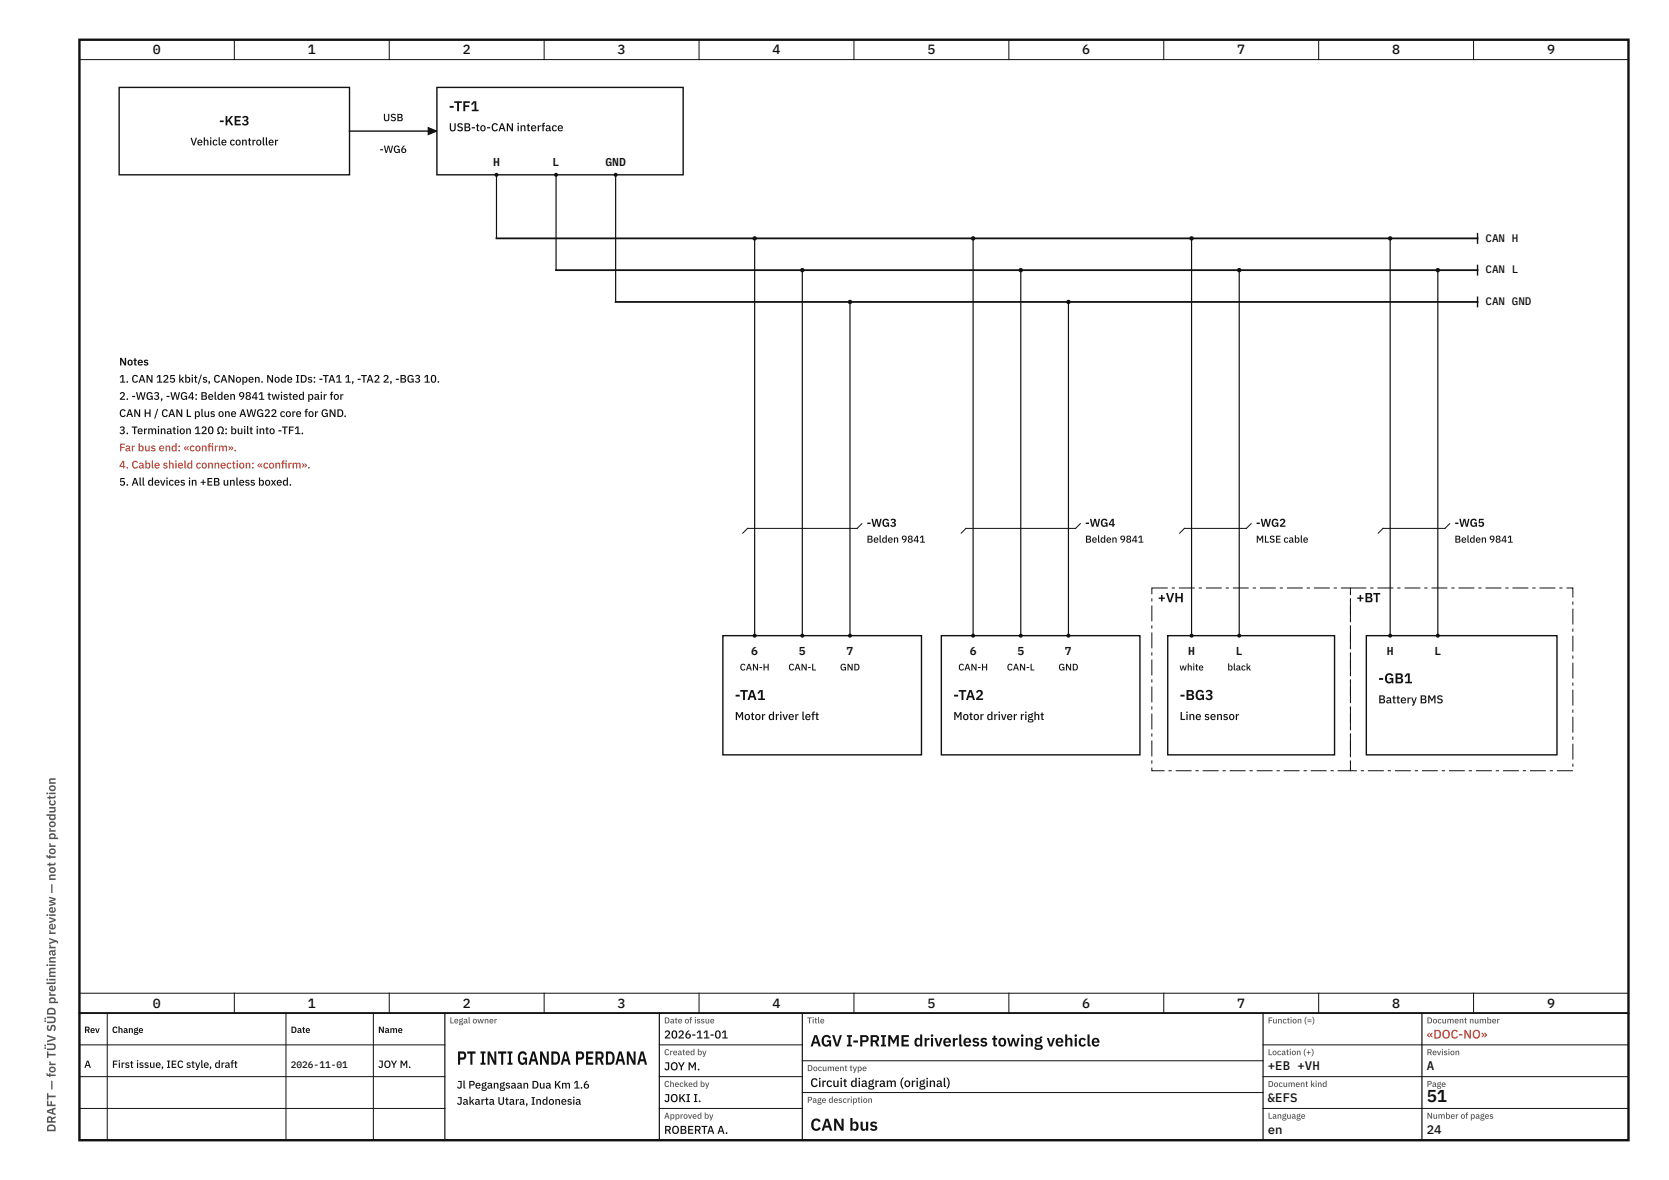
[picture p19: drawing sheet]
<svg xmlns="http://www.w3.org/2000/svg" width="420mm" height="297mm" viewBox="0 0 420 297" stroke-linecap="round" stroke-linejoin="round" font-family="sans-serif">
<defs><g id="words">
<text font-size="4.8" fill="#111" x="115" y="268">PT INTI GANDA PERDANA</text>
<g font-size="4.3" fill="#111">
<text x="359.2" y="277.4">51</text>
<text x="204" y="284.6">CAN bus</text>
</g>
<text font-size="4.1" fill="#111" x="204" y="263.4">AGV I-PRIME driverless towing vehicle</text>
<g font-size="3.6" fill="#111">
<text x="113" y="28">-TF1</text>
<text x="347" y="172">-GB1</text>
<text x="185" y="176.2">-TA1</text>
<text x="240" y="176.2">-TA2</text>
<text x="297" y="176.2">-BG3</text>
</g>
<g font-size="3.4" fill="#111">
<text x="38.5" y="13.6">0</text>
<text x="77.5" y="13.6">1</text>
<text x="116.5" y="13.6">2</text>
<text x="155.5" y="13.6">3</text>
<text x="194.5" y="13.6">4</text>
<text x="233.5" y="13.6">5</text>
<text x="272.5" y="13.6">6</text>
<text x="311.5" y="13.6">7</text>
<text x="350.5" y="13.6">8</text>
<text x="389.5" y="13.6">9</text>
<text x="55.2" y="31.6">-KE3</text>
<text x="291.5" y="151.6">+VH</text>
<text x="341.5" y="151.6">+BT</text>
<text x="38.5" y="253.6">0</text>
<text x="77.5" y="253.6">1</text>
<text x="116.5" y="253.6">2</text>
<text x="155.5" y="253.6">3</text>
<text x="194.5" y="253.6">4</text>
<text x="233.5" y="253.6">5</text>
<text x="272.5" y="253.6">6</text>
<text x="311.5" y="253.6">7</text>
<text x="350.5" y="253.6">8</text>
<text x="389.5" y="253.6">9</text>
</g>
<text font-size="3.1" fill="#c0392b" x="359.2" y="261.4">«DOC-NO»</text>
<g font-size="3.1" fill="#111">
<text x="319.2" y="269.4">+EB +VH</text>
<text x="359.2" y="269.4">A</text>
<text x="204" y="273.6">Circuit diagram (original)</text>
<text x="319.2" y="277.4">&amp;EFS</text>
<text x="319.2" y="285.4">en</text>
<text x="359.2" y="285.4">24</text>
</g>
<text font-size="3.1" fill="#555" x="14" y="285" transform="rotate(-90 14 285)">DRAFT — for TÜV SÜD preliminary review — not for production</text>
<g font-size="2.9" fill="#111">
<text x="113" y="33">USB-to-CAN interface</text>
<text x="124.1" y="41.8">H</text>
<text x="139.1" y="41.8">L</text>
<text x="152.4" y="41.8">GND</text>
<text x="218.2" y="132.6">-WG3</text>
<text x="273.2" y="132.6">-WG4</text>
<text x="316.2" y="132.6">-WG2</text>
<text x="366.2" y="132.6">-WG5</text>
<text x="189.1" y="164.8">6</text>
<text x="201.1" y="164.8">5</text>
<text x="213.1" y="164.8">7</text>
<text x="244.1" y="164.8">6</text>
<text x="256.1" y="164.8">5</text>
<text x="268.1" y="164.8">7</text>
<text x="299.1" y="164.8">H</text>
<text x="311.1" y="164.8">L</text>
<text x="349.1" y="164.8">H</text>
<text x="361.1" y="164.8">L</text>
<text x="347" y="177">Battery BMS</text>
<text x="185" y="181.2">Motor driver left</text>
<text x="240" y="181.2">Motor driver right</text>
<text x="297" y="181.2">Line sensor</text>
<text x="167.2" y="261.4">2026-11-01</text>
<text x="167.2" y="269.4">JOY M.</text>
<text x="167.2" y="277.4">JOKI I.</text>
<text x="167.2" y="285.4">ROBERTA A.</text>
</g>
<g font-size="2.8" fill="#111">
<text x="47.9" y="36.6">Vehicle controller</text>
<text x="374" y="60.8">CAN H</text>
<text x="374" y="68.8">CAN L</text>
<text x="374" y="76.8">CAN GND</text>
<text x="30" y="92">Notes</text>
<text x="30" y="96.3">1. CAN 125 kbit/s, CANopen. Node IDs: -TA1</text>
<text x="30" y="100.6">2. -WG3, -WG4: Belden 9841 twisted pair for</text>
<text x="86.8" y="96.3">1, -TA2</text>
<text x="96.4" y="96.3">2, -BG3</text>
<text x="106.7" y="96.3">10.</text>
<text x="30" y="105">CAN H / CAN L plus one AWG22 core for GND.</text>
<text x="30" y="109.3">3. Termination 120 Ω: built into -TF1.</text>
<text x="30" y="122.2">5. All devices in +EB unless boxed.</text>
<text x="115" y="274">Jl Pegangsaan Dua Km 1.6</text>
<text x="115" y="278.1">Jakarta Utara, Indonesia</text>
</g>
<g font-size="2.8" fill="#c0392b">
<text x="30" y="113.6">Far bus end: «confrm».</text>
<text x="52.2" y="113.6">i</text>
<text x="30" y="117.9">4. Cable shield connection: «confrm».</text>
<text x="70.7" y="117.9">i</text>
</g>
<g font-size="2.6" fill="#111">
<text x="96.4" y="30.5">USB</text>
<text x="95.6" y="38.5">-WG6</text>
<text x="21.2" y="268.8">A</text>
<text x="28.2" y="268.8">First issue, IEC style, draft</text>
<text x="95.2" y="268.8">JOY M.</text>
</g>
<g font-size="2.5" fill="#111">
<text x="218.2" y="136.6">Belden 9841</text>
<text x="273.2" y="136.6">Belden 9841</text>
<text x="316.2" y="136.6">MLSE cable</text>
<text x="366.2" y="136.6">Belden 9841</text>
</g>
<g font-size="2.4" fill="#111">
<text x="186.3" y="168.8">CAN-H</text>
<text x="198.5" y="168.8">CAN-L</text>
<text x="211.5" y="168.8">GND</text>
<text x="241.3" y="168.8">CAN-H</text>
<text x="253.5" y="168.8">CAN-L</text>
<text x="266.5" y="168.8">GND</text>
<text x="296.9" y="168.8">white</text>
<text x="309" y="168.8">black</text>
<text x="73.2" y="268.8">2026-11-01</text>
</g>
<g font-size="2.3" fill="#111">
<text x="21.2" y="260">Rev</text>
<text x="28.2" y="260">Change</text>
<text x="73.2" y="260">Date</text>
<text x="95.2" y="260">Name</text>
</g>
<g font-size="2.2" fill="#555">
<text x="113.2" y="257.6">Legal owner</text>
<text x="167.2" y="257.6">Date of issue</text>
<text x="203.2" y="257.6">Title</text>
<text x="319.2" y="257.6">Function (=)</text>
<text x="359.2" y="257.6">Document number</text>
<text x="167.2" y="265.6">Created by</text>
<text x="203.2" y="269.6">Document type</text>
<text x="319.2" y="265.6">Location (+)</text>
<text x="359.2" y="265.6">Revision</text>
<text x="167.2" y="273.6">Checked by</text>
<text x="319.2" y="273.6">Document kind</text>
<text x="359.2" y="273.6">Page</text>
<text x="167.2" y="281.6">Approved by</text>
<text x="203.2" y="277.6">Page description</text>
<text x="319.2" y="281.6">Language</text>
<text x="359.2" y="281.6">Number of pages</text>
</g>
</g></defs>
<path d="M20 10h390v277h-390z" fill="none" stroke="#111" stroke-width=".6"/>
<g fill="none" stroke="#111" stroke-width=".25">
<path d="M20 15h390M59 10v5M98 10v5M137 10v5M176 10v5M215 10v5M254 10v5M293 10v5M332 10v5M371 10v5M20 250h390M20 255h390"/>
<path d="M27 255v32M59 250v5M72 255v32M94 255v32M98 250v5M137 250v5M176 250v5M215 250v5M254 250v5M293 250v5M332 250v5M371 250v5"/>
<path d="M20 263h92M20 271h92M20 279h92M166 263h36M166 271h36M166 279h36M202 267h116M202 275h116M318 263h92M318 271h92M318 279h92"/>
</g>
<path d="M20 255h390" fill="none" stroke="#111" stroke-width=".45"/>
<path d="M112 255v32M166 255v32M202 255v32M318 255v32M358 255v32" fill="none" stroke="#111" stroke-width=".3"/>
<path d="M30 22h58v22h-58z" fill="#fff"/>
<path d="M30 22h58v22h-58zM88 33h22" fill="none" stroke="#111" stroke-width=".35"/>
<path d="M107.8 32.1l2.2 .9-2.2 .9z" fill="#111"/>
<path d="M107.8 32.1l2.2 .9-2.2 .9z" fill="none" stroke="#111" stroke-width=".25"/>
<path d="M110 22h62v22h-62z" fill="#fff"/>
<path d="M110 22h62v22h-62z" fill="none" stroke="#111" stroke-width=".35"/>
<g fill="#111">
<circle cx="125" cy="44" r=".5"/>
<circle cx="140" cy="44" r=".5"/>
<circle cx="155" cy="44" r=".5"/>
</g>
<path d="M125 44v16M140 44v24M155 44v32M190 60v100" fill="none" stroke="#111" stroke-width=".3"/>
<path d="M125 60h247M140 68h232M155 76h217" fill="none" stroke="#111" stroke-width=".45"/>
<path d="M372 58.8v2.4M372 66.8v2.4M372 74.8v2.4" fill="none" stroke="#111" stroke-width=".35"/>
<circle cx="190" cy="60" r=".55" fill="#111"/>
<path d="M202 68v92" fill="none" stroke="#111" stroke-width=".3"/>
<circle cx="202" cy="68" r=".55" fill="#111"/>
<path d="M214 76v84" fill="none" stroke="#111" stroke-width=".3"/>
<circle cx="214" cy="76" r=".55" fill="#111"/>
<path d="M182 160h50v30h-50z" fill="#fff"/>
<path d="M182 160h50v30h-50z" fill="none" stroke="#111" stroke-width=".35"/>
<g fill="#111">
<circle cx="190" cy="160" r=".5"/>
<circle cx="202" cy="160" r=".5"/>
<circle cx="214" cy="160" r=".5"/>
</g>
<path d="M217 131.8l-1.2 1.2h-27.6l-1.2 1.2" fill="none" stroke="#111" stroke-width=".25"/>
<path d="M245 60v100" fill="none" stroke="#111" stroke-width=".3"/>
<circle cx="245" cy="60" r=".55" fill="#111"/>
<path d="M257 68v92" fill="none" stroke="#111" stroke-width=".3"/>
<circle cx="257" cy="68" r=".55" fill="#111"/>
<path d="M269 76v84" fill="none" stroke="#111" stroke-width=".3"/>
<circle cx="269" cy="76" r=".55" fill="#111"/>
<path d="M237 160h50v30h-50z" fill="#fff"/>
<path d="M237 160h50v30h-50z" fill="none" stroke="#111" stroke-width=".35"/>
<g fill="#111">
<circle cx="245" cy="160" r=".5"/>
<circle cx="257" cy="160" r=".5"/>
<circle cx="269" cy="160" r=".5"/>
</g>
<path d="M272 131.8l-1.2 1.2h-27.6l-1.2 1.2" fill="none" stroke="#111" stroke-width=".25"/>
<path d="M300 60v100" fill="none" stroke="#111" stroke-width=".3"/>
<circle cx="300" cy="60" r=".55" fill="#111"/>
<path d="M312 68v92" fill="none" stroke="#111" stroke-width=".3"/>
<g fill="#111">
<path d="M295 147.9h.8v.2h-.8zM296.8 147.9h4v.2h-4zM301.8 147.9h.8v.2h-.8zM303.6 147.9h4v.2h-4zM308.6 147.9h.8v.2h-.8zM310.4 147.9h4v.2h-4zM315.4 147.9h.8v.2h-.8zM317.2 147.9h4v.2h-4zM322.2 147.9h.8v.2h-.8zM324 147.9h4v.2h-4zM329 147.9h.8v.2h-.8zM330.8 147.9h4v.2h-4zM335.8 147.9h.8v.2h-.8zM337.6 147.9h2.5v1.7h-.2l.1-1.6-2.4 .1zM339.9 150.6h.2v.8h-.2zM339.9 152.4h.2v4h-.2zM339.9 157.4h.2v.8h-.2zM339.9 159.2h.2v4h-.2zM339.9 164.2h.2v.8h-.2zM339.9 166h.2v4h-.2zM339.9 171h.2v.8h-.2zM339.9 172.8h.2v4h-.2zM339.9 177.8h.2v.8h-.2zM339.9 179.6h.2v4h-.2zM339.9 184.6h.2v.8h-.2zM339.9 186.4h.2v4h-.2zM339.9 191.4h.2v.8h-.2zM336.8 193.9l3.2 .1-.1-.8h.2v.9h-3.3zM335 193.9h.8v.2h-.8zM330 193.9h4v.2h-4zM328.2 193.9h.8v.2h-.8zM323.2 193.9h4v.2h-4zM321.4 193.9h.8v.2h-.8zM316.4 193.9h4v.2h-4zM314.6 193.9h.8v.2h-.8zM309.6 193.9h4v.2h-4zM307.8 193.9h.8v.2h-.8zM302.8 193.9h4v.2h-4zM301 193.9h.8v.2h-.8zM296 193.9h4v.2h-4zM294.2 193.9h.8v.2h-.8zM289.9 193.2h.2l-.1 .8 3.2-.1v.2h-3.3zM289.9 191.4h.2v.8h-.2zM289.9 186.4h.2v4h-.2zM289.9 184.6h.2v.8h-.2zM289.9 179.6h.2v4h-.2zM289.9 177.8h.2v.8h-.2zM289.9 172.8h.2v4h-.2zM289.9 171h.2v.8h-.2zM289.9 166h.2v4h-.2zM289.9 164.2h.2v.8h-.2zM289.9 159.2h.2v4h-.2zM289.9 157.4h.2v.8h-.2zM289.9 152.4h.2v4h-.2zM289.9 150.6h.2v.8h-.2zM289.9 147.9h4.1v.2l-4-.1 .1 1.6h-.2z"/>
<circle cx="312" cy="68" r=".55"/>
</g>
<path d="M294 160h42v30h-42z" fill="#fff"/>
<path d="M294 160h42v30h-42z" fill="none" stroke="#111" stroke-width=".35"/>
<g fill="#111">
<circle cx="300" cy="160" r=".5"/>
<circle cx="312" cy="160" r=".5"/>
</g>
<path d="M315 131.8l-1.2 1.2h-15.6l-1.2 1.2" fill="none" stroke="#111" stroke-width=".25"/>
<path d="M350 60v100" fill="none" stroke="#111" stroke-width=".3"/>
<circle cx="350" cy="60" r=".55" fill="#111"/>
<path d="M362 68v92" fill="none" stroke="#111" stroke-width=".3"/>
<g fill="#111">
<path d="M345 147.9h.8v.2h-.8zM346.8 147.9h4v.2h-4zM351.8 147.9h.8v.2h-.8zM353.6 147.9h4v.2h-4zM358.6 147.9h.8v.2h-.8zM360.4 147.9h4v.2h-4zM365.4 147.9h.8v.2h-.8zM367.2 147.9h4v.2h-4zM372.2 147.9h.8v.2h-.8zM374 147.9h4v.2h-4zM379 147.9h.8v.2h-.8zM380.8 147.9h4v.2h-4zM385.8 147.9h.8v.2h-.8zM387.6 147.9h4v.2h-4zM392.6 147.9h.8v.2h-.8zM394.4 147.9h1.7v2.5h-.2l.1-2.4-1.6 .1zM395.9 151.4h.2v.8h-.2zM395.9 153.2h.2v4h-.2zM395.9 158.2h.2v.8h-.2zM395.9 160h.2v4h-.2zM395.9 165h.2v.8h-.2zM395.9 166.8h.2v4h-.2zM395.9 171.8h.2v.8h-.2zM395.9 173.6h.2v4h-.2zM395.9 178.6h.2v.8h-.2zM395.9 180.4h.2v4h-.2zM395.9 185.4h.2v.8h-.2zM395.9 187.2h.2v4h-.2zM395.9 192.2h.2v.8h-.2zM392 193.9h4v.2h-4zM390.2 193.9h.8v.2h-.8zM385.2 193.9h4v.2h-4zM383.4 193.9h.8v.2h-.8zM378.4 193.9h4v.2h-4zM376.6 193.9h.8v.2h-.8zM371.6 193.9h4v.2h-4zM369.8 193.9h.8v.2h-.8zM364.8 193.9h4v.2h-4zM363 193.9h.8v.2h-.8zM358 193.9h4v.2h-4zM356.2 193.9h.8v.2h-.8zM351.2 193.9h4v.2h-4zM349.4 193.9h.8v.2h-.8zM344.4 193.9h4v.2h-4zM342.6 193.9h.8v.2h-.8zM339.9 191.6h.2l-.1 2.4 1.6-.1v.2h-1.7zM339.9 189.8h.2v.8h-.2zM339.9 184.8h.2v4h-.2zM339.9 183h.2v.8h-.2zM339.9 178h.2v4h-.2zM339.9 176.2h.2v.8h-.2zM339.9 171.2h.2v4h-.2zM339.9 169.4h.2v.8h-.2zM339.9 164.4h.2v4h-.2zM339.9 162.6h.2v.8h-.2zM339.9 157.6h.2v4h-.2zM339.9 155.8h.2v.8h-.2zM339.9 150.8h.2v4h-.2zM339.9 149h.2v.8h-.2zM340 147.9h4v.2h-4z"/>
<circle cx="362" cy="68" r=".55"/>
</g>
<path d="M344 160h48v30h-48z" fill="#fff"/>
<path d="M344 160h48v30h-48z" fill="none" stroke="#111" stroke-width=".35"/>
<g fill="#111">
<circle cx="350" cy="160" r=".5"/>
<circle cx="362" cy="160" r=".5"/>
</g>
<path d="M365 131.8l-1.2 1.2h-15.6l-1.2 1.2" fill="none" stroke="#111" stroke-width=".25"/>
<use href="#words"/>
</svg>
